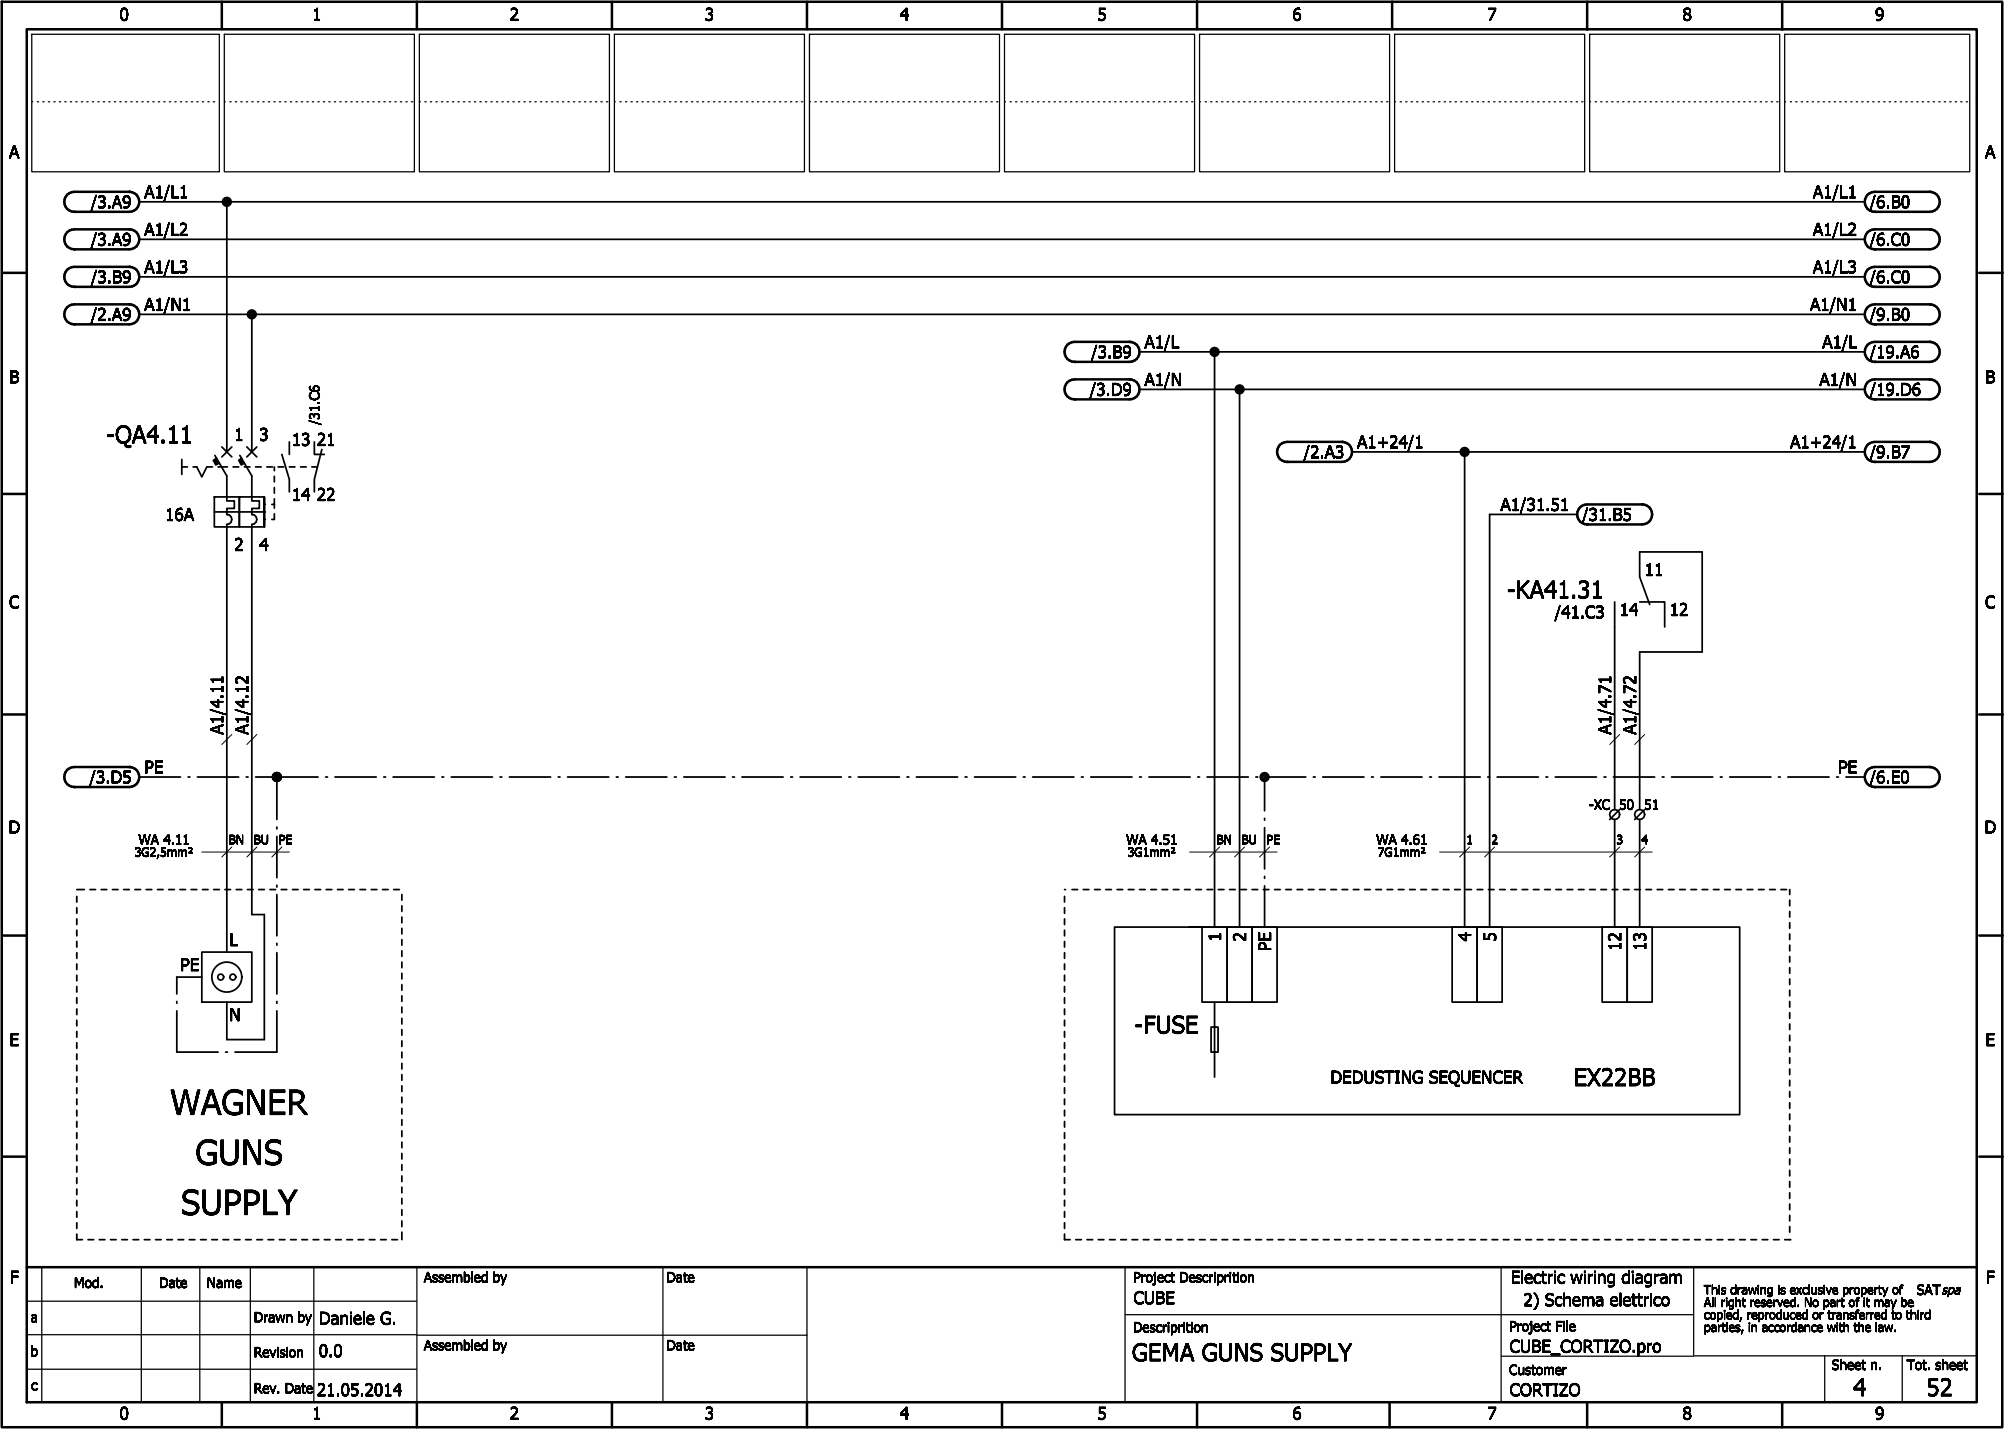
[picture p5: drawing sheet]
<svg xmlns="http://www.w3.org/2000/svg" width="401mm" height="286mm" viewBox="0 0 401 286" stroke-linecap="round" stroke-linejoin="round" font-family="sans-serif">
<defs><g id="words">
<g font-size="5">
<text x="34" y="222.8">WAGNER</text>
<text x="39.1" y="232.9">GUNS</text>
<text x="36.2" y="242.9">SUPPLY</text>
</g>
<g font-size="3.5">
<text x="21.3" y="88.6">-QA4.11</text>
<text x="301.3" y="119.6">-KA41.31</text>
<text x="226.9" y="206.6">-FUSE</text>
<text x="314.7" y="217.1">EX22BB</text>
<text x="226.4" y="272.1">GEMA GUNS SUPPLY</text>
<text x="370.6" y="279.1">4</text>
<text x="385.2" y="279.1">52</text>
</g>
<g font-size="2.5">
<text x="23.9" y="4.1">0</text>
<text x="62.4" y="4.1">1</text>
<text x="101.9" y="4.1">2</text>
<text x="140.9" y="4.1">3</text>
<text x="179.9" y="4.1">4</text>
<text x="219.4" y="4.1">5</text>
<text x="258.4" y="4.1">6</text>
<text x="297.4" y="4.1">7</text>
<text x="336.4" y="4.1">8</text>
<text x="374.9" y="4.1">9</text>
<text x="1.8" y="31.6">A</text>
<text x="396.9" y="31.6">A</text>
<text x="18.2" y="41.6">/3.A9</text>
<text x="28.9" y="39.6">A1/L1</text>
<text x="362.5" y="39.6">A1/L1</text>
<text x="373.9" y="41.6">/6.B0</text>
<text x="28.9" y="47.1">A1/L2</text>
<text x="362.5" y="47.1">A1/L2</text>
<text x="18.2" y="49.1">/3.A9</text>
<text x="373.9" y="49.1">/6.C0</text>
<text x="18.2" y="56.6">/3.B9</text>
<text x="28.9" y="54.6">A1/L3</text>
<text x="362.5" y="54.6">A1/L3</text>
<text x="373.9" y="56.6">/6.C0</text>
<text x="18.2" y="64.1">/2.A9</text>
<text x="28.9" y="62.1">A1/N1</text>
<text x="361.9" y="62.1">A1/N1</text>
<text x="373.9" y="64.1">/9.B0</text>
<text x="218.2" y="71.6">/3.B9</text>
<text x="228.9" y="69.6">A1/L</text>
<text x="364.4" y="69.6">A1/L</text>
<text x="373.9" y="71.6">/19.A6</text>
<text x="1.9" y="76.6">B</text>
<text x="228.9" y="77.1">A1/N</text>
<text x="363.8" y="77.1">A1/N</text>
<text x="397" y="76.6">B</text>
<text x="217.9" y="79.1">/3.D9</text>
<text x="373.9" y="79.1">/19.D6</text>
<text x="46.9" y="88.1">1</text>
<text x="51.9" y="88.1">3</text>
<text x="58.4" y="89.1">13</text>
<text x="63.4" y="89.1">21</text>
<text x="271.4" y="89.6">A1+24/1</text>
<text x="358" y="89.6">A1+24/1</text>
<text x="260.7" y="91.6">/2.A3</text>
<text x="373.9" y="91.6">/9.B7</text>
<text x="58.4" y="100.1">14</text>
<text x="63.4" y="100.1">22</text>
<text x="33" y="104.1">16A</text>
<text x="300" y="102.1">A1/31.51</text>
<text x="316.4" y="104.1">/31.B5</text>
<text x="46.9" y="110.1">2</text>
<text x="51.9" y="110.1">4</text>
<text x="328.9" y="115.1">11</text>
<text x="1.8" y="121.6">C</text>
<text x="310.9" y="123.6">/41.C3</text>
<text x="323.9" y="123.1">14</text>
<text x="333.9" y="123.1">12</text>
<text x="396.9" y="121.6">C</text>
<text x="44.6" y="146.9" transform="rotate(-90 44.6 146.9)">A1/4.11</text>
<text x="49.6" y="146.9" transform="rotate(-90 49.6 146.9)">A1/4.12</text>
<text x="322.1" y="146.9" transform="rotate(-90 322.1 146.9)">A1/4.71</text>
<text x="327.1" y="146.9" transform="rotate(-90 327.1 146.9)">A1/4.72</text>
<text x="28.9" y="154.6">PE</text>
<text x="367.5" y="154.6">PE</text>
<text x="17.9" y="156.6">/3.D5</text>
<text x="373.9" y="156.6">/6.E0</text>
<text x="1.7" y="166.6">D</text>
<text x="396.8" y="166.6">D</text>
<text x="45.9" y="189.1">L</text>
<text x="244.1" y="188.2" transform="rotate(-90 244.1 188.2)">1</text>
<text x="249.1" y="188.2" transform="rotate(-90 249.1 188.2)">2</text>
<text x="254.1" y="190.2" transform="rotate(-90 254.1 190.2)">PE</text>
<text x="294.1" y="188.2" transform="rotate(-90 294.1 188.2)">4</text>
<text x="299.1" y="188.2" transform="rotate(-90 299.1 188.2)">5</text>
<text x="324.1" y="190.1" transform="rotate(-90 324.1 190.1)">12</text>
<text x="329.1" y="190.1" transform="rotate(-90 329.1 190.1)">13</text>
<text x="36" y="194.1">PE</text>
<text x="1.9" y="209.1">E</text>
<text x="45.9" y="204.1">N</text>
<text x="397" y="209.1">E</text>
<text x="266" y="216.6">DEDUSTING SEQUENCER</text>
<text x="2" y="256.6">F</text>
<text x="302.1" y="256.6">Electric wiring diagram</text>
<text x="397.1" y="256.6">F</text>
<text x="226.7" y="260.7">CUBE</text>
<text x="304.6" y="261.1">2) Schema elettrico</text>
<text x="63.8" y="264.8">Daniele G.</text>
<text x="63.8" y="271.3">0.0</text>
<text x="301.9" y="270.4">CUBE_CORTIZO.pro</text>
<text x="63.4" y="279.1">21.05.2014</text>
<text x="301.9" y="279.1">CORTIZO</text>
<text x="23.9" y="283.8">0</text>
<text x="62.4" y="283.8">1</text>
<text x="101.9" y="283.8">2</text>
<text x="140.9" y="283.8">3</text>
<text x="179.9" y="283.8">4</text>
<text x="219.4" y="283.8">5</text>
<text x="258.4" y="283.8">6</text>
<text x="297.4" y="283.8">7</text>
<text x="336.4" y="283.8">8</text>
<text x="374.9" y="283.8">9</text>
</g>
<g font-size="2">
<text x="63.9" y="85" transform="rotate(-90 63.9 85)">/31.C6</text>
<text x="317.7" y="161.9">-XC</text>
<text x="323.8" y="161.9">50</text>
<text x="328.8" y="161.9">51</text>
<text x="27.7" y="168.9">WA 4.11</text>
<text x="225.2" y="168.9">WA 4.51</text>
<text x="275.2" y="168.9">WA 4.61</text>
<text x="14.8" y="257.5">Mod.</text>
<text x="31.8" y="257.5">Date</text>
<text x="41.4" y="257.5">Name</text>
<text x="84.8" y="256.4">Assembled by</text>
<text x="133.3" y="256.4">Date</text>
<text x="226.6" y="256.4">Project Descriprition</text>
<text x="383.3" y="258.9">SATspa</text>
<text x="6.2" y="264.4">a</text>
<text x="50.8" y="264.4">Drawn by</text>
<text x="84.8" y="270">Assembled by</text>
<text x="133.3" y="270">Date</text>
<text x="226.6" y="266.4">Descriprition</text>
<text x="301.8" y="266.1">Project File</text>
<text x="6.1" y="271.2">b</text>
<text x="50.8" y="271.3">Revision</text>
<text x="301.8" y="274.9">Customer</text>
<text x="366.3" y="273.9">Sheet n.</text>
<text x="381.3" y="273.9">Tot. sheet</text>
<text x="6.2" y="278">c</text>
<text x="50.8" y="278.5">Rev. Date</text>
</g>
<g font-size="1.8">
<text x="26.9" y="171.3">3G2,5mm²</text>
<text x="45.7" y="168.8">BN</text>
<text x="50.7" y="168.8">BU</text>
<text x="55.7" y="168.8">PE</text>
<text x="225.5" y="171.3">3G1mm²</text>
<text x="243.2" y="168.8">BN</text>
<text x="248.2" y="168.8">BU</text>
<text x="253.2" y="168.8">PE</text>
<text x="275.5" y="171.3">7G1mm²</text>
<text x="293.2" y="168.8">1</text>
<text x="298.2" y="168.8">2</text>
<text x="323.2" y="168.8">3</text>
<text x="328.2" y="168.8">4</text>
<text x="340.7" y="258.8">This drawing is exclusive property of</text>
<text x="340.7" y="261.3">All right reserved. No part of it may be</text>
<text x="340.7" y="263.8">copied, reproduced or transferred to third</text>
<text x="340.7" y="266.3">parties, in accordance with the law.</text>
</g>
</g></defs>
<g fill="none" stroke="#000" stroke-width=".35">
<path d="M27.9 40.4h345M27.9 47.9h345M27.9 55.4h345M45.4 40.4v49.9M27.9 62.9h345M50.4 62.9v27.4M227.9 70.4h145M227.9 77.9h145M242.9 70.4v115M247.9 77.9v107.5M36.4 93.4h1.1M36.4 91.9v3"/>
<path d="M38.6 93.4h.8l1 2 1-2h1.1M42.9 99.4h5v6h-5zM43 91.1l2.4 4.1v5h1.5v1.5h-1.5v1.2a1 1 0 0 1 1 1 1 1 0 0 1-1 1v85.5M43.2 91.8l-.3 .2M43.3 91.8l-.4 .2M43.3 91.8l-.4 .3M43.3 91.9l-.4 .2M43.4 91.7l-.7 .4 .5 .8 .7-.3M43.4 92l-.4 .2M43.4 92.1l-.4 .2M43.4 92.1l-.3 .2M43.5 92.1l-.4 .3"/>
<path d="M43.5 92.2l-.4 .2M43.5 92.2l-.4 .3M43.5 92.3l-.3 .2M43.6 92.3l-.4 .2M43.6 92.4l-.4 .2M43.6 92.4l-.3 .3 .3-.3M43.6 93.4h1.9M43.7 92.5l-.4 .3 .4-.3M43.7 92.6l-.4 .2M44.4 89.4l2 2M46.4 89.4l-2 2M46.6 93.4h1.1"/>
<path d="M47.9 99.4h5v6h-5zM47.9 92l.4-.1-.4 .2M48 91.1l2.4 4.1v5h1.5v1.5h-1.5v1.2a1 1 0 0 1 1 1 1 1 0 0 1-1 1v78h2.5v24.9h-7.5v-7.4M48 92.2l.4-.1-.4 .2M48.2 91.8l-.3 .1M48.2 91.8l-.3 .2M48.3 91.9l-.3 .2M48.3 92l-.3 .2M48.4 91.7l-.6 .4 .5 .8 .6-.3M48.4 92.1l-.3 .2M48.4 92.2l-.3 .1M48.4 92.2l-.3 .2"/>
<path d="M48.5 92.2l-.4 .2M48.5 92.3l-.3 .2M48.5 92.4l-.3 .2M48.6 92.4l-.4 .2M48.6 92.5l-.3 .2M48.7 92.6l-.3 .2 .3-.2M48.9 93.4h1.1M49.4 89.4l2 2M51.1 93.4h1.1M51.4 89.4l-2 2M52.9 99.4v6zM53.4 93.4h1.1"/>
<path d="M54.9 93.4v.7M54.9 95.2v1.2M54.9 97.5v1.1M54.9 99.7v1.9M55.6 93.4h1.1M56.4 90.9l1.5 4.9v2.6M57.9 88.3v2.6M57.9 93.4h1.1M60.1 93.4h1.1M62.4 93.4h1M62.9 88.3v2.6h2M64.4 89.9l-1.5 5.9v2.6"/>
<path d="M270.4 90.3h102.5M292.9 90.3v95.1M42.9 102.4h10M54.4 100.9h.5M54.9 102.7v1.2h-.5M315.4 102.9h-17.5v82.5M322.9 120.4v41.5M327.9 120.4h5v5M329.9 120.9l-2-5.5v-5h12.5v20h-12.5v31.5M27.9 155.4h8.2M37.6 155.4h.4M39.5 155.4h8.2"/>
<path d="M49.2 155.4h.4M51.1 155.4h12.5M55.4 155.4v8.5M65.1 155.4h.4M67 155.4h8.2M76.7 155.4h.4M78.6 155.4h8.3M88.4 155.4h.3M90.2 155.4h8.3M100 155.4h.4M101.9 155.4h8.2M111.6 155.4h.4"/>
<path d="M113.5 155.4h8.2M123.2 155.4h.4M125.1 155.4h8.3M134.9 155.4h.3M136.7 155.4h8.3M146.5 155.4h.4M148.4 155.4h8.2M158.1 155.4h.4M160 155.4h8.2M169.7 155.4h.4M171.6 155.4h8.3M181.4 155.4h.3"/>
<path d="M183.2 155.4h8.3M193 155.4h.4M194.9 155.4h8.2M204.6 155.4h.4M206.5 155.4h8.2M216.2 155.4h.4M218.1 155.4h8.3M227.9 155.4h.3M229.7 155.4h8.3M239.5 155.4h.4M241.4 155.4h8.2M251.1 155.4h.4"/>
<path d="M261.1 155.4h-8.2v6.7M262.6 155.4h.4M264.5 155.4h8.2M274.2 155.4h.4M276.1 155.4h8.3M285.9 155.4h.3M287.7 155.4h8.3M297.5 155.4h.4M299.4 155.4h8.2M309.1 155.4h.4M311 155.4h8.2M320.7 155.4h.4"/>
<path d="M322.6 155.4h8.3M332.4 155.4h.3M334.2 155.4h8.3M344 155.4h.4M345.9 155.4h8.2M355.6 155.4h.4M357.5 155.4h8.2M367.2 155.4h.4M369.1 155.4h3.8M15.4 179.2v1.2M15.4 177.9h1.5M18 177.9h1.1"/>
<path d="M20.2 177.9h1.2M22.5 177.9h1.1M24.7 177.9h1.2M27 177.9h1.1M29.2 177.9h1.2M31.5 177.9h1.1M33.7 177.9h1.2M36 177.9h1.1M38.2 177.9h1.2M40.5 177.9h1.1M42.7 177.9h1.2M45 177.9h1.1"/>
<path d="M47.2 177.9h1.2M49.5 177.9h1.1M51.7 177.9h1.2M54 177.9h1.1M55.4 165.4v.3M55.4 167.2v8.3M55.4 177v.4M55.4 178.9v8.2M56.2 177.9h1.2M58.5 177.9h1.1M60.7 177.9h1.2M63 177.9h1.1"/>
<path d="M65.2 177.9h1.2M67.5 177.9h1.1M69.7 177.9h1.2M72 177.9h1.1M74.2 177.9h1.2M76.5 177.9h1.1M78.7 177.9h1.2M80.4 178.9v1.1M212.9 179.2v1.2M214.4 177.9h1.1M216.6 177.9h1.1M218.9 177.9h1.1"/>
<path d="M221.1 177.9h1.1M223.4 177.9h1.1M225.6 177.9h1.1M227.9 177.9h1.1M230.1 177.9h1.1M232.4 177.9h1.1M234.6 177.9h1.1M236.9 177.9h1.1M239.1 177.9h1.1M241.4 177.9h1.1M243.6 177.9h1.1M245.9 177.9h1.1"/>
<path d="M248.1 177.9h1.1M250.4 177.9h1.1M252.6 177.9h1.1M252.9 163.6v.4M252.9 165.5v8.2M252.9 175.2v.4M252.9 177.1v8.3M254.9 177.9h1.1M257.1 177.9h1.1M259.4 177.9h1.1M261.6 177.9h1.1M263.9 177.9h1.1"/>
<path d="M266.1 177.9h1.1M268.4 177.9h1.1M270.6 177.9h1.1M272.9 177.9h1.1M275.1 177.9h1.1M277.4 177.9h1.1M279.6 177.9h1.1M281.9 177.9h1.1M284.1 177.9h1.1M286.4 177.9h1.1M288.6 177.9h1.1M290.9 177.9h1.1"/>
<path d="M293.1 177.9h1.1M295.4 177.9h1.1M297.6 177.9h1.1M299.9 177.9h1.1M302.1 177.9h1.1M304.4 177.9h1.1M306.6 177.9h1.1M308.9 177.9h1.1M311.1 177.9h1.1M313.4 177.9h1.1M315.6 177.9h1.1M317.9 177.9h1.1"/>
<path d="M320.1 177.9h1.1M322.4 177.9h1.1M322.9 163.9v21.5M323.9 161.9l-2 2M324.6 177.9h1.1M326.9 177.9h1.1M327.9 163.9v21.5M328.9 161.9l-2 2M329.1 177.9h1.1M331.4 177.9h1.1M333.6 177.9h1.1M335.9 177.9h1.1"/>
<path d="M338.1 177.9h1.1M340.4 177.9h1.1M342.6 177.9h1.1M344.9 177.9h1.1M347.1 177.9h1.1M349.4 177.9h1.1M351.6 177.9h1.1M353.9 177.9h1.1M356.1 177.9h1.1M357.9 177.9v1M357.9 180v1.1M15.4 181.5v1.1"/>
<path d="M15.4 183.7v1.2M15.4 186v1.1M15.4 188.2v1.1M15.4 190.5v1.1M15.4 192.7v1.2M15.4 195v1.1M15.4 197.2v1.2M15.4 199.5v1.1M40.4 190.4h10v10h-10zM40.4 195.4h-5v3.3M55.4 188.6v.4M55.4 190.5v8.2"/>
<path d="M80.4 181.1v1.1M80.4 183.4v1.1M80.4 185.6v1.1M80.4 187.9v1.1M80.4 190.1v1.1M80.4 192.4v1.1M80.4 194.6v1.1M80.4 196.9v1.1M80.4 199.1v1.1M212.9 181.5v1.1M212.9 183.7v1.2M212.9 186v1.1"/>
<path d="M212.9 188.2v1.1M212.9 190.5v1.1M212.9 192.7v1.2M212.9 195v1.1M212.9 197.2v1.2M212.9 199.5v1.1M237.9 185.4h110v37.4h-125v-37.4h17.5M240.4 185.4h5v15h-5zM245.4 185.4h5v15h-5zM250.4 185.4h5v15h-5zM290.4 185.4h5v15h-5zM295.4 185.4h5v15h-5z"/>
<path d="M320.4 185.4h5v15h-5zM325.4 185.4h5v15h-5zM357.9 182.2v1.2M357.9 184.5v1.1M357.9 186.7v1.2M357.9 189v1.1M357.9 191.2v1.2M357.9 193.5v1.1M357.9 195.7v1.2M357.9 198v1.1M15.4 201.7v1.2M15.4 204v1.1"/>
<path d="M15.4 206.2v1.2M15.4 208.5v1.1M15.4 210.7v1.2M15.4 213v1.1M15.4 215.2v1.2M15.4 217.5v1.1M15.4 219.7v1.2M35.4 200.2v.4M35.4 202.1v8.3h8.2M45.1 210.4h.4M55.4 202.1v8.3h-8.4M55.4 200.2v.4"/>
<path d="M80.4 201.4v1.1M80.4 203.6v1.1M80.4 205.9v1.1M80.4 208.1v1.1M80.4 210.4v1.1M80.4 212.6v1.1M80.4 214.9v1.1M80.4 217.1v1.1M80.4 219.4v1.1M212.9 201.7v1.2M212.9 204v1.1M212.9 206.2v1.2"/>
<path d="M212.9 208.5v1.1M212.9 210.7v1.2M212.9 213v1.1M212.9 215.2v1.2M212.9 217.5v1.1M212.9 219.7v1.2M242.9 200.4v10h-.7v-5h1.4v5h-.7v4.9M357.9 200.2v1.2M357.9 202.5v1.1M357.9 204.7v1.2M357.9 207v1.1M357.9 209.2v1.2"/>
<path d="M357.9 211.5v1.1M357.9 213.7v1.2M357.9 216v1.1M357.9 218.2v1.2M15.4 222v1.1M15.4 224.2v1.2M15.4 226.5v1.1M15.4 228.7v1.2M15.4 231v1.1M15.4 233.2v1.2M15.4 235.5v1.1M15.4 237.7v1.2"/>
<path d="M15.4 240v1.1M80.4 221.6v1.1M80.4 223.9v1.1M80.4 226.1v1.1M80.4 228.4v1.1M80.4 230.6v1.1M80.4 232.9v1.1M80.4 235.1v1.1M80.4 237.4v1.1M80.4 239.6v1.1M212.9 222v1.1M212.9 224.2v1.2"/>
<path d="M212.9 226.5v1.1M212.9 228.7v1.2M212.9 231v1.1M212.9 233.2v1.2M212.9 235.5v1.1M212.9 237.7v1.2M212.9 240v1.1M357.9 220.5v1.1M357.9 222.7v1.2M357.9 225v1.1M357.9 227.2v1.2M357.9 229.5v1.1"/>
<path d="M357.9 231.7v1.2M357.9 234v1.1M357.9 236.2v1.2M357.9 238.5v1.1M15.4 242.2v1.1M15.4 244.5v1.1M15.4 246.7v1.2h1.1M17.6 247.9h1.1M19.9 247.9h1.1M22.1 247.9h1.1M24.4 247.9h1.1M26.6 247.9h1.1"/>
<path d="M28.9 247.9h1.1M31.1 247.9h1.1M33.4 247.9h1.1M35.6 247.9h1.1M37.9 247.9h1.1M40.1 247.9h1.1M42.4 247.9h1.1M44.6 247.9h1.1M46.9 247.9h1.1M49.1 247.9h1.1M51.4 247.9h1.1M53.6 247.9h1.1"/>
<path d="M55.9 247.9h1.1M58.1 247.9h1.1M60.4 247.9h1.1M62.6 247.9h1.1M64.9 247.9h1.1M67.1 247.9h1.1M69.4 247.9h1.1M71.6 247.9h1.1M73.9 247.9h1.1M76.1 247.9h1.1M78.4 247.9h1.1M80.4 241.9v1.1"/>
<path d="M80.4 244.1v1.1M80.4 246.4v1.5M212.9 246.7v1.2h1.1M212.9 242.2v1.1M212.9 244.5v1.1M215.1 247.9h1.1M217.4 247.9h1.1M219.6 247.9h1.1M221.9 247.9h1.1M224.1 247.9h1.1M226.4 247.9h1.1M228.6 247.9h1.1"/>
<path d="M230.9 247.9h1.1M233.1 247.9h1.1M235.4 247.9h1.1M237.6 247.9h1.1M239.9 247.9h1.1M242.1 247.9h1.1M244.4 247.9h1.1M246.6 247.9h1.1M248.9 247.9h1.1M251.1 247.9h1.1M253.4 247.9h1.1M255.6 247.9h1.1"/>
<path d="M257.9 247.9h1.1M260.1 247.9h1.1M262.4 247.9h1.1M264.6 247.9h1.1M266.9 247.9h1.1M269.1 247.9h1.1M271.4 247.9h1.1M273.6 247.9h1.1M275.9 247.9h1.1M278.1 247.9h1.1M280.4 247.9h1.1M282.6 247.9h1.1"/>
<path d="M284.9 247.9h1.1M287.1 247.9h1.1M289.4 247.9h1.1M291.6 247.9h1.1M293.9 247.9h1.1M296.1 247.9h1.1M298.4 247.9h1.1M300.6 247.9h1.1M302.9 247.9h1.1M305.1 247.9h1.1M307.4 247.9h1.1M309.6 247.9h1.1"/>
<path d="M311.9 247.9h1.1M314.1 247.9h1.1M316.4 247.9h1.1M318.6 247.9h1.1M320.9 247.9h1.1M323.1 247.9h1.1M325.4 247.9h1.1M327.6 247.9h1.1M329.9 247.9h1.1M332.1 247.9h1.1M334.4 247.9h1.1M336.6 247.9h1.1"/>
<path d="M338.9 247.9h1.1M341.1 247.9h1.1M343.4 247.9h1.1M345.6 247.9h1.1M347.9 247.9h1.1M350.1 247.9h1.1M352.4 247.9h1.1M354.6 247.9h1.1M356.9 247.9h1M357.9 240.7v1.2M357.9 243v1.1M357.9 245.2v1.2"/>
<circle cx="45.4" cy="40.4" r=".63"/>
<circle cx="45.4" cy="40.4" r=".88"/>
<circle cx="45.4" cy="40.4" r=".37"/>
<circle cx="50.4" cy="62.9" r=".88"/>
<circle cx="50.4" cy="62.9" r=".62"/>
<circle cx="50.4" cy="62.9" r=".38"/>
<circle cx="242.9" cy="70.4" r=".88"/>
<circle cx="242.9" cy="70.4" r=".37"/>
<circle cx="242.9" cy="70.4" r=".62"/>
<circle cx="247.9" cy="77.9" r=".88"/>
<circle cx="247.9" cy="77.9" r=".38"/>
<circle cx="247.9" cy="77.9" r=".63"/>
<circle cx="292.9" cy="90.4" r=".87"/>
<circle cx="292.9" cy="90.3" r=".38"/>
<circle cx="292.9" cy="90.4" r=".63"/>
<circle cx="55.4" cy="155.4" r=".38"/>
<circle cx="55.4" cy="155.4" r=".63"/>
<circle cx="55.4" cy="155.4" r=".87"/>
<circle cx="252.9" cy="155.4" r=".63"/>
<circle cx="252.9" cy="155.4" r=".37"/>
<circle cx="252.9" cy="155.4" r=".87"/>
<circle cx="322.9" cy="162.9" r="1"/>
<circle cx="327.9" cy="162.9" r="1"/>
<circle cx="44.1" cy="195.4" r=".6"/>
<circle cx="45.4" cy="195.4" r="3"/>
<circle cx="46.6" cy="195.4" r=".6"/>
</g>
<g fill="#000">
<circle cx="25.9" cy="38.4" r=".25"/>
<circle cx="385.9" cy="38.4" r=".25"/>
<circle cx="14.9" cy="42.4" r=".25"/>
<circle cx="14.9" cy="49.9" r=".25"/>
<circle cx="14.9" cy="57.4" r=".25"/>
<circle cx="25.9" cy="45.9" r=".25"/>
<circle cx="25.9" cy="53.4" r=".25"/>
<circle cx="374.9" cy="57.4" r=".25"/>
<circle cx="374.9" cy="42.4" r=".25"/>
<circle cx="374.9" cy="49.9" r=".25"/>
<circle cx="385.9" cy="45.9" r=".25"/>
<circle cx="385.9" cy="53.4" r=".25"/>
<circle cx="14.9" cy="64.9" r=".25"/>
<circle cx="25.9" cy="60.9" r=".25"/>
<circle cx="214.9" cy="79.9" r=".25"/>
<circle cx="214.9" cy="72.4" r=".25"/>
<circle cx="225.9" cy="68.4" r=".25"/>
<circle cx="225.9" cy="75.9" r=".25"/>
<circle cx="374.9" cy="64.9" r=".25"/>
<circle cx="374.9" cy="79.9" r=".25"/>
<circle cx="374.9" cy="72.4" r=".25"/>
<circle cx="385.9" cy="75.9" r=".25"/>
<circle cx="385.9" cy="68.4" r=".25"/>
<circle cx="385.9" cy="60.9" r=".25"/>
<circle cx="257.4" cy="92.4" r=".25"/>
<circle cx="268.4" cy="88.3" r=".25"/>
<circle cx="374.9" cy="92.4" r=".25"/>
<circle cx="385.9" cy="88.3" r=".25"/>
<circle cx="45.4" cy="102.9" r=".17"/>
<circle cx="50.4" cy="102.9" r=".17"/>
<circle cx="52.9" cy="103.9" r=".17"/>
<circle cx="52.9" cy="102.4" r=".17"/>
<circle cx="52.9" cy="100.9" r=".17"/>
<circle cx="317.4" cy="104.9" r=".25"/>
<circle cx="328.4" cy="100.9" r=".25"/>
<circle cx="14.9" cy="157.4" r=".25"/>
<circle cx="25.9" cy="153.4" r=".25"/>
<circle cx="374.9" cy="157.4" r=".25"/>
<circle cx="385.9" cy="153.4" r=".25"/>
<circle cx="212.9" cy="177.9" r=".17"/>
<circle cx="357.9" cy="247.9" r=".17"/>
</g>
<g fill="none" stroke="#000" stroke-width=".25">
<path d="M6.4 6.9h37.5v27.4h-37.5zM44.9 6.9h38v27.4h-38zM83.9 6.9h38v27.4h-38zM122.9 6.9h38v27.4h-38zM161.9 6.9h38v27.4h-38zM200.9 6.9h38v27.4h-38zM239.9 6.9h38v27.4h-38zM278.9 6.9h38v27.4h-38zM317.9 6.9h38v27.4h-38zM356.9 6.9h37v27.4h-37zM6.4 20.4h.1M7.5 20.4h.2"/>
<path d="M8.6 20.4h.2M9.7 20.4h.2M10.8 20.4h.2M11.9 20.4h.2M13 20.4h.2M14.1 20.4h.2M15.2 20.4h.2M16.3 20.4h.2M17.4 20.4h.2M18.5 20.4h.2M19.6 20.4h.2M20.7 20.4h.2"/>
<path d="M21.8 20.4h.2M22.9 20.4h.2M24 20.4h.2M25.1 20.4h.2M26.2 20.4h.2M27.3 20.4h.2M28.4 20.4h.2M29.5 20.4h.2M30.6 20.4h.2M31.7 20.4h.2M32.8 20.4h.2M33.9 20.4h.2"/>
<path d="M35 20.4h.2M36.1 20.4h.2M37.2 20.4h.2M38.3 20.4h.2M39.4 20.4h.2M40.5 20.4h.2M41.6 20.4h.2M42.7 20.4h.2M44.9 20.4h.1M46 20.4h.2M47.1 20.4h.2M48.2 20.4h.2"/>
<path d="M49.3 20.4h.2M50.4 20.4h.2M51.5 20.4h.2M52.6 20.4h.2M53.7 20.4h.2M54.8 20.4h.2M55.9 20.4h.2M57 20.4h.2M58.1 20.4h.2M59.2 20.4h.2M60.3 20.4h.2M61.4 20.4h.2"/>
<path d="M62.5 20.4h.2M63.6 20.4h.2M64.7 20.4h.2M65.8 20.4h.2M66.9 20.4h.2M68 20.4h.2M69.1 20.4h.2M70.2 20.4h.2M71.3 20.4h.2M72.4 20.4h.2M73.5 20.4h.2M74.6 20.4h.2"/>
<path d="M75.7 20.4h.2M76.8 20.4h.2M77.9 20.4h.2M79 20.4h.2M80.1 20.4h.2M81.2 20.4h.2M82.3 20.4h.2M83.9 20.4h.1M85 20.4h.2M86.1 20.4h.2M87.2 20.4h.2M88.3 20.4h.2"/>
<path d="M89.4 20.4h.2M90.5 20.4h.2M91.6 20.4h.2M92.7 20.4h.2M93.8 20.4h.2M94.9 20.4h.2M96 20.4h.2M97.1 20.4h.2M98.2 20.4h.2M99.3 20.4h.2M100.4 20.4h.2M101.5 20.4h.2"/>
<path d="M102.6 20.4h.2M103.7 20.4h.2M104.8 20.4h.2M105.9 20.4h.2M107 20.4h.2M108.1 20.4h.2M109.2 20.4h.2M110.3 20.4h.2M111.4 20.4h.2M112.5 20.4h.2M113.6 20.4h.2M114.7 20.4h.2"/>
<path d="M115.8 20.4h.2M116.9 20.4h.2M118 20.4h.2M119.1 20.4h.2M120.2 20.4h.2M121.3 20.4h.2M122.9 20.4h.1M124 20.4h.2M125.1 20.4h.2M126.2 20.4h.2M127.3 20.4h.2M128.4 20.4h.2"/>
<path d="M129.5 20.4h.2M130.6 20.4h.2M131.7 20.4h.2M132.8 20.4h.2M133.9 20.4h.2M135 20.4h.2M136.1 20.4h.2M137.2 20.4h.2M138.3 20.4h.2M139.4 20.4h.2M140.5 20.4h.2M141.6 20.4h.2"/>
<path d="M142.7 20.4h.2M143.8 20.4h.2M144.9 20.4h.2M146 20.4h.2M147.1 20.4h.2M148.2 20.4h.2M149.3 20.4h.2M150.4 20.4h.2M151.5 20.4h.2M152.6 20.4h.2M153.7 20.4h.2M154.8 20.4h.2"/>
<path d="M155.9 20.4h.2M157 20.4h.2M158.1 20.4h.2M159.2 20.4h.2M160.3 20.4h.2M161.9 20.4h.1M163 20.4h.2M164.1 20.4h.2M165.2 20.4h.2M166.3 20.4h.2M167.4 20.4h.2M168.5 20.4h.2"/>
<path d="M169.6 20.4h.2M170.7 20.4h.2M171.8 20.4h.2M172.9 20.4h.2M174 20.4h.2M175.1 20.4h.2M176.2 20.4h.2M177.3 20.4h.2M178.4 20.4h.2M179.5 20.4h.2M180.6 20.4h.2M181.7 20.4h.2"/>
<path d="M182.8 20.4h.2M183.9 20.4h.2M185 20.4h.2M186.1 20.4h.2M187.2 20.4h.2M188.3 20.4h.2M189.4 20.4h.2M190.5 20.4h.2M191.6 20.4h.2M192.7 20.4h.2M193.8 20.4h.2M194.9 20.4h.2"/>
<path d="M196 20.4h.2M197.1 20.4h.2M198.2 20.4h.2M199.3 20.4h.2M200.9 20.4h.1M202 20.4h.2M203.1 20.4h.2M204.2 20.4h.2M205.3 20.4h.2M206.4 20.4h.2M207.5 20.4h.2M208.6 20.4h.2"/>
<path d="M209.7 20.4h.2M210.8 20.4h.2M211.9 20.4h.2M213 20.4h.2M214.1 20.4h.2M215.2 20.4h.2M216.3 20.4h.2M217.4 20.4h.2M218.5 20.4h.2M219.6 20.4h.2M220.7 20.4h.2M221.8 20.4h.2"/>
<path d="M222.9 20.4h.2M224 20.4h.2M225.1 20.4h.2M226.2 20.4h.2M227.3 20.4h.2M228.4 20.4h.2M229.5 20.4h.2M230.6 20.4h.2M231.7 20.4h.2M232.8 20.4h.2M233.9 20.4h.2M235 20.4h.2"/>
<path d="M236.1 20.4h.2M237.2 20.4h.2M238.3 20.4h.2M239.9 20.4h.1M241 20.4h.2M242.1 20.4h.2M243.2 20.4h.2M244.3 20.4h.2M245.4 20.4h.2M246.5 20.4h.2M247.6 20.4h.2M248.7 20.4h.2"/>
<path d="M249.8 20.4h.2M250.9 20.4h.2M252 20.4h.2M253.1 20.4h.2M254.2 20.4h.2M255.3 20.4h.2M256.4 20.4h.2M257.5 20.4h.2M258.6 20.4h.2M259.7 20.4h.2M260.8 20.4h.2M261.9 20.4h.2"/>
<path d="M263 20.4h.2M264.1 20.4h.2M265.2 20.4h.2M266.3 20.4h.2M267.4 20.4h.2M268.5 20.4h.2M269.6 20.4h.2M270.7 20.4h.2M271.8 20.4h.2M272.9 20.4h.2M274 20.4h.2M275.1 20.4h.2"/>
<path d="M276.2 20.4h.2M277.3 20.4h.2M278.9 20.4h.1M280 20.4h.2M281.1 20.4h.2M282.2 20.4h.2M283.3 20.4h.2M284.4 20.4h.2M285.5 20.4h.2M286.6 20.4h.2M287.7 20.4h.2M288.8 20.4h.2"/>
<path d="M289.9 20.4h.2M291 20.4h.2M292.1 20.4h.2M293.2 20.4h.2M294.3 20.4h.2M295.4 20.4h.2M296.5 20.4h.2M297.6 20.4h.2M298.7 20.4h.2M299.8 20.4h.2M300.9 20.4h.2M302 20.4h.2"/>
<path d="M303.1 20.4h.2M304.2 20.4h.2M305.3 20.4h.2M306.4 20.4h.2M307.5 20.4h.2M308.6 20.4h.2M309.7 20.4h.2M310.8 20.4h.2M311.9 20.4h.2M313 20.4h.2M314.1 20.4h.2M315.2 20.4h.2"/>
<path d="M316.3 20.4h.2M317.9 20.4h.1M319 20.4h.2M320.1 20.4h.2M321.2 20.4h.2M322.3 20.4h.2M323.4 20.4h.2M324.5 20.4h.2M325.6 20.4h.2M326.7 20.4h.2M327.8 20.4h.2M328.9 20.4h.2"/>
<path d="M330 20.4h.2M331.1 20.4h.2M332.2 20.4h.2M333.3 20.4h.2M334.4 20.4h.2M335.5 20.4h.2M336.6 20.4h.2M337.7 20.4h.2M338.8 20.4h.2M339.9 20.4h.2M341 20.4h.2M342.1 20.4h.2"/>
<path d="M343.2 20.4h.2M344.3 20.4h.2M345.4 20.4h.2M346.5 20.4h.2M347.6 20.4h.2M348.7 20.4h.2M349.8 20.4h.2M350.9 20.4h.2M352 20.4h.2M353.1 20.4h.2M354.2 20.4h.2M355.3 20.4h.2"/>
<path d="M356.9 20.4h.1M358 20.4h.2M359.1 20.4h.2M360.2 20.4h.2M361.3 20.4h.2M362.4 20.4h.2M363.5 20.4h.2M364.6 20.4h.2M365.7 20.4h.2M366.8 20.4h.2M367.9 20.4h.2M369 20.4h.2"/>
<path d="M370.1 20.4h.2M371.2 20.4h.2M372.3 20.4h.2M373.4 20.4h.2M374.5 20.4h.2M375.6 20.4h.2M376.7 20.4h.2M377.8 20.4h.2M378.9 20.4h.2M380 20.4h.2M381.1 20.4h.2M382.2 20.4h.2"/>
<path d="M383.3 20.4h.2M384.4 20.4h.2M385.5 20.4h.2M386.6 20.4h.2M387.7 20.4h.2M388.8 20.4h.2M389.9 20.4h.2M391 20.4h.2M392.1 20.4h.2M393.2 20.4h.2M8.4 253.4v27M28.3 253.4v27"/>
<path d="M40 253.4v27M50.1 253.4v27M62.8 253.4v27M83.4 253.4v27M132.6 253.6v26.5M161.4 253.4v26.9M225 253.4v27M300.2 253.4v27M338.7 253.4v17.5M5.4 266.9h77.9M5.4 260.2h77.9M5.4 273.8h77.9"/>
<path d="M83.4 267h78M225 262.9h113.6M300.2 271.2h38.5M338.7 271.1h56.6M364.9 271v9.4M380.4 271v9.4"/>
</g>
<g fill="none" stroke="#000" stroke-width=".5">
<path d="M.4 .4h400v285h-400zM5.4 5.9h389.9v274.5h-389.9zM44.4 .4v5.5M83.4 .4v5.5M122.4 .4v5.5M161.4 .4v5.5M200.4 .4v5.5M239.4 .3v5.6M278.4 .4v5.5M317.4 .4v5.6M356.4 .4v5.6M13.4 38.9l.9-.5h.6h11a2 2 0 0 1 2 2 2 2 0 0 1-2 2h-11a2.02 2.02 0 0 1-1.9-1.3 2.02 2.02 0 0 1 .4-2.2z"/>
<path d="M373.4 38.9l.9-.5h.6h11a2 2 0 0 1 2 2 2 2 0 0 1-2 2h-11a2.02 2.02 0 0 1-1.9-1.3 2.02 2.02 0 0 1 .4-2.2zM.7 54.6h4.7M13.4 46.4l.9-.5h.6h11a2 2 0 0 1 2 2 2 2 0 0 1-2 2h-11a2.02 2.02 0 0 1-1.9-1.3 2.02 2.02 0 0 1 .4-2.2zM13.4 53.9l.9-.5h.6h11a2 2 0 0 1 2 2 2 2 0 0 1-2 2h-11a2.02 2.02 0 0 1-1.9-1.3 2.02 2.02 0 0 1 .4-2.2zM373.4 46.4l.9-.5h.6h11a2 2 0 0 1 2 2 2 2 0 0 1-2 2h-11a2.02 2.02 0 0 1-1.9-1.3 2.02 2.02 0 0 1 .4-2.2zM373.4 53.9l.9-.5h.6h11a2 2 0 0 1 2 2 2 2 0 0 1-2 2h-11a2.02 2.02 0 0 1-1.9-1.3 2.02 2.02 0 0 1 .4-2.2zM395.8 54.6h4.7M13.4 61.4l.9-.5h.6h11a2 2 0 0 1 2 2 2 2 0 0 1-2 2h-11a2.02 2.02 0 0 1-1.9-1.3 2.02 2.02 0 0 1 .4-2.2zM213.4 68.9l.9-.5h.6h11a2 2 0 0 1 2 2 2 2 0 0 1-2 2h-11a2.02 2.02 0 0 1-1.9-1.3 2.02 2.02 0 0 1 .4-2.2zM213.4 76.4l.9-.5h.6h11a2 2 0 0 1 2 2 2 2 0 0 1-2 2h-11a2.02 2.02 0 0 1-1.9-1.3 2.02 2.02 0 0 1 .4-2.2zM373.4 61.4l.9-.5h.6h11a2 2 0 0 1 2 2 2 2 0 0 1-2 2h-11a2.02 2.02 0 0 1-1.9-1.3 2.02 2.02 0 0 1 .4-2.2zM373.4 68.9l.9-.5h.6h11a2 2 0 0 1 2 2 2 2 0 0 1-2 2h-11a2.02 2.02 0 0 1-1.9-1.3 2.02 2.02 0 0 1 .4-2.2z"/>
<path d="M373.4 76.4l.9-.5h.6h11a2 2 0 0 1 2 2 2 2 0 0 1-2 2h-11a2.02 2.02 0 0 1-1.9-1.3 2.02 2.02 0 0 1 .4-2.2zM.7 98.8h4.7M255.9 88.9l.9-.5 .6-.1h11a2 2 0 0 1 2 2 2 2 0 0 1-2 2.1h-11a2.02 2.02 0 0 1-1.9-1.3 2.02 2.02 0 0 1 .4-2.2zM373.4 88.9l.9-.5 .6-.1h11a2 2 0 0 1 2 2 2 2 0 0 1-2 2.1h-11a2.02 2.02 0 0 1-1.9-1.3 2.02 2.02 0 0 1 .4-2.2zM395.8 98.8h4.7M315.9 101.4l.9-.5h.6h11a2 2 0 0 1 2 2 2 2 0 0 1-2 2h-11a2.02 2.02 0 0 1-1.9-1.3 2.02 2.02 0 0 1 .4-2.2zM.7 142.9h4.7M13.4 153.9l.9-.5h.6h11a2 2 0 0 1 2 2 2 2 0 0 1-2 2h-11a2.02 2.02 0 0 1-1.9-1.3 2.02 2.02 0 0 1 .4-2.2zM373.4 153.9l.9-.5h.6h11a2 2 0 0 1 2 2 2 2 0 0 1-2 2h-11a2.02 2.02 0 0 1-1.9-1.3 2.02 2.02 0 0 1 .4-2.2zM395.8 142.9h4.7M.7 187h4.7M395.8 187h4.7"/>
<path d="M.7 231.3h4.7M395.8 231.3h4.7M5.4 253.4h389.9M44.4 280.4v4.9M83.4 280.4v5M122.4 280.4v5M161.4 280.4v5M200.4 280.4v5M239.4 280.6v4.8M277.9 280.4v5M317.4 280.5v4.9M356.4 280.5v4.9"/>
</g>
<g fill="none" stroke="#000" stroke-width=".2">
<path d="M46.4 146.9l-2 2M51.4 146.9l-2 2M323.9 146.9l-2 2M328.9 146.9l-2 2M40.4 170.4h17.5M46.4 169.4l-2 2M51.4 169.4l-2 2M56.4 169.4l-2 2M237.9 170.4h17.5M243.9 169.4l-2 2M248.9 169.4l-2 2M253.9 169.4l-2 2"/>
<path d="M287.9 170.4h42.5M293.9 169.4l-2 2M298.9 169.4l-2 2M323.9 169.4l-2 2M328.9 169.4l-2 2"/>
</g>
<use href="#words"/>
</svg>
